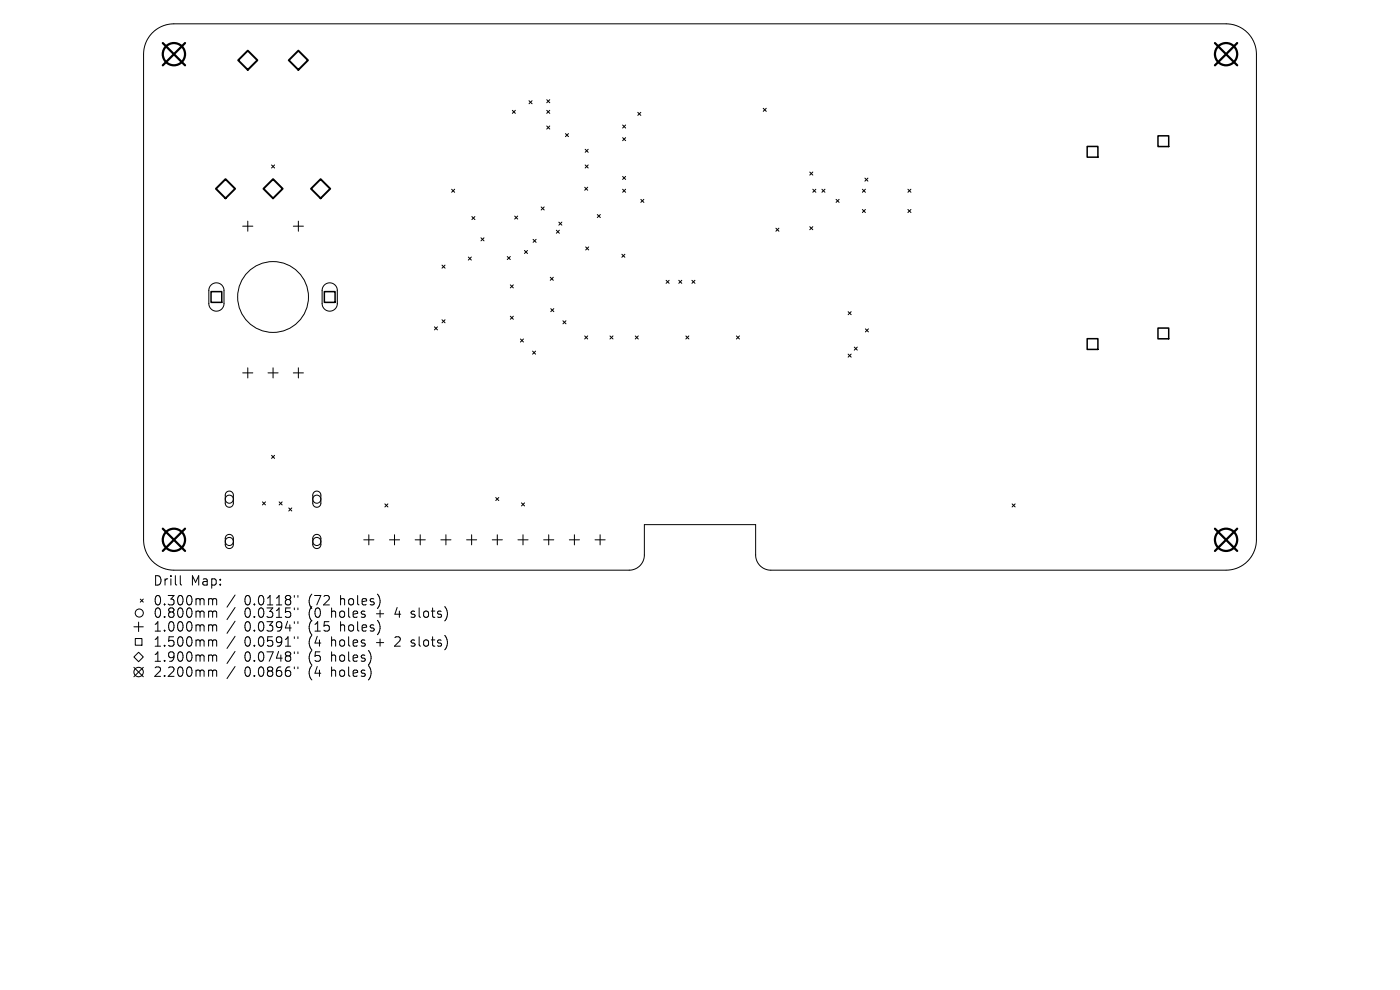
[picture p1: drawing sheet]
<svg xmlns="http://www.w3.org/2000/svg" width="297mm" height="210mm" viewBox="0 0 297 210" stroke-linecap="round" stroke-linejoin="round" font-family="sans-serif">
<defs><g id="words">
<g font-size="2.8">
<text x="32.4" y="124.5">Drill</text>
<text x="40.4" y="124.5">Map:</text>
<text x="32.4" y="128.7">0.300mm</text>
<text x="32.4" y="131.3">0.800mm</text>
<text x="51.9" y="128.7">0.0118&quot;</text>
<text x="51.9" y="131.3">0.0315&quot;</text>
<text x="65.6" y="128.7">(72</text>
<text x="65.6" y="131.3">(0</text>
<text x="70.5" y="131.3">holes</text>
<text x="72.4" y="128.7">holes)</text>
<text x="80.3" y="131.3">+</text>
<text x="84.5" y="131.3">4</text>
<text x="88.1" y="131.3">slots)</text>
<text x="32.4" y="134.3">1.000mm</text>
<text x="32.4" y="137.5">1.500mm</text>
<text x="51.9" y="134.3">0.0394&quot;</text>
<text x="51.9" y="137.5">0.0591&quot;</text>
<text x="65.6" y="134.3">(15</text>
<text x="65.6" y="137.5">(4</text>
<text x="70.5" y="137.5">holes</text>
<text x="72.4" y="134.3">holes)</text>
<text x="80.3" y="137.5">+</text>
<text x="84.5" y="137.5">2</text>
<text x="88.1" y="137.5">slots)</text>
<text x="32.4" y="140.7">1.900mm</text>
<text x="32.4" y="143.9">2.200mm</text>
<text x="51.9" y="140.7">0.0748&quot;</text>
<text x="51.9" y="143.9">0.0866&quot;</text>
<text x="65.6" y="140.7">(5</text>
<text x="65.6" y="143.9">(4</text>
<text x="70.5" y="140.7">holes)</text>
<text x="70.5" y="143.9">holes)</text>
</g>
</g></defs>
<g fill="none" stroke="#000" stroke-width=".21">
<path d="M32.3 6.9a6.4 6.4 0 0 1 4.6-1.8h223.2a6.4 6.4 0 0 1 6.4 6.4v103a6.4 6.4 0 0 1-6.4 6.5h-96.6a3.2 3.2 0 0 1-3.2-3.3v-6.4h-23.6v6.4a3.2 3.2 0 0 1-3.2 3.3h-96.6a6.4 6.4 0 0 1-6.4-6.5v-103a6.4 6.4 0 0 1 1.8-4.6zM57.6 35l.7 .6M58.3 35l-.7 .6M108.7 23.4l.6 .6M109.3 23.4l-.6 .6M112.2 21.4l.7 .6M112.9 21.4l-.7 .6M116 21.2l.6 .6M116 23.4l.6 .6M116 26.7l.6 .7M116.6 21.2l-.6 .6M116.6 23.4l-.6 .6"/>
<path d="M116.6 26.7l-.6 .7M120 28.3l.6 .7M120.6 28.3l-.6 .7M124 39.7l.7 .7M124.1 31.7l.7 .6M124.1 35l.7 .6M124.7 39.7l-.7 .7M124.8 31.7l-.7 .6M124.8 35l-.7 .6M132.1 26.5l.6 .7M132.1 29.2l.6 .6M132.1 37.4l.6 .7"/>
<path d="M132.7 26.5l-.6 .7M132.7 29.2l-.6 .6M132.7 37.4l-.6 .7M135.3 23.8l.6 .7M135.9 23.8l-.6 .7M161.9 23l.7 .6M162.6 23l-.7 .6M171.8 36.5l.6 .6M172.4 36.5l-.6 .6M183.5 37.8l.6 .6M184.1 37.8l-.6 .6M51.5 48h2.1"/>
<path d="M52.6 46.9v2.2M62.2 48h2.2M63.3 46.9v2.2M93.8 56.2l.6 .7M94.4 56.2l-.6 .7M95.8 40.1l.7 .7M96.5 40.1l-.7 .7M99.4 54.5l.6 .7M100 54.5l-.6 .7M100.1 45.9l.6 .7M100.7 45.9l-.6 .7M102 50.4l.7 .7"/>
<path d="M102.7 50.4l-.7 .7M107.6 54.4l.7 .7M108.3 54.4l-.7 .7M109.2 45.8l.6 .7M109.8 45.8l-.6 .7M111.3 53.1l.6 .7M111.9 53.1l-.6 .7M113.1 50.8l.6 .6M113.7 50.8l-.6 .6M114.8 43.9l.6 .6M115.4 43.9l-.6 .6M116.7 58.8l.7 .7"/>
<path d="M117.4 58.8l-.7 .7M118 48.8l.7 .7M118.6 47.1l.6 .7M118.7 48.8l-.7 .7M119.2 47.1l-.6 .7M124.2 52.4l.7 .6M124.9 52.4l-.7 .6M126.7 45.5l.7 .7M127.4 45.5l-.7 .7M131.9 53.9l.7 .7M132.1 40.1l.6 .7M132.6 53.9l-.7 .7"/>
<path d="M132.7 40.1l-.6 .7M135.9 42.3l.7 .6M136.6 42.3l-.7 .6M141.3 59.5l.7 .6M142 59.5l-.7 .6M144 59.5l.6 .6M144.6 59.5l-.6 .6M146.8 59.5l.6 .6M147.4 59.5l-.6 .6M164.6 48.4l.6 .7M165.2 48.4l-.6 .7M171.8 48.1l.6 .6"/>
<path d="M172.4 48.1l-.6 .6M172.4 40.1l.7 .7M173.1 40.1l-.7 .7M174.4 40.1l.6 .7M175 40.1l-.6 .7M177.4 42.3l.6 .6M178 42.3l-.6 .6M182.9 40.1l.7 .7M182.9 44.4l.7 .7M183.6 40.1l-.7 .7M183.6 44.4l-.7 .7M192.6 40.1l.7 .7"/>
<path d="M192.6 44.4l.7 .7M193.3 40.1l-.7 .7M193.3 44.4l-.7 .7M44.8 60.5a1.61 1.61 0 0 1 1.7-.4 1.61 1.61 0 0 1 1 1.5v2.8a1.61 1.61 0 0 1-1.6 1.6 1.61 1.61 0 0 1-1.6-1.6v-2.9zM51.5 79.1h2.1M52.6 78v2.2M56.9 79.1h2.1M57.9 78v2.2M62.2 79.1h2.2M63.3 78v2.2M68.8 60.5a1.61 1.61 0 0 1 1.8-.4 1.61 1.61 0 0 1 1 1.5v2.8a1.61 1.61 0 0 1-1.7 1.6 1.61 1.61 0 0 1-1.6-1.6v-2.9zM92.2 69.3l.6 .7"/>
<path d="M92.8 69.3l-.6 .7M93.8 67.8l.6 .7M94.4 67.8l-.6 .7M108.3 60.4l.6 .7M108.3 67.1l.6 .6M108.9 60.4l-.6 .7M108.9 67.1l-.6 .6M110.4 71.9l.6 .7M111 71.9l-.6 .7M113 74.5l.6 .6M113.6 74.5l-.6 .6M116.8 65.5l.7 .6"/>
<path d="M117.5 65.5l-.7 .6M119.4 68l.7 .7M120.1 68l-.7 .7M124 71.3l.7 .6M124.7 71.3l-.7 .6M129.4 71.3l.6 .6M130 71.3l-.6 .6M134.8 71.3l.6 .6M135.4 71.3l-.6 .6M145.5 71.3l.6 .6M146.1 71.3l-.6 .6M156.2 71.3l.7 .6"/>
<path d="M156.9 71.3l-.7 .6M179.9 66.1l.7 .7M179.9 75.1l.7 .7M180.6 66.1l-.7 .7M180.6 75.1l-.7 .7M181.2 73.6l.7 .7M181.9 73.6l-.7 .7M183.6 69.8l.6 .6M184.2 69.8l-.6 .6M57.6 96.6l.7 .6M58.3 96.6l-.7 .6M48 104.4a.86 .86 0 0 1 1-.2 .86 .86 0 0 1 .5 .8v1.7a.86 .86 0 0 1-.9 .9 .86 .86 0 0 1-.8-.9v-1.7z"/>
<path d="M48 113.6a.86 .86 0 0 1 1-.2 .86 .86 0 0 1 .5 .8v1.3a.86 .86 0 0 1-.9 .9 .86 .86 0 0 1-.8-.9v-1.4zM55.7 106.5l.6 .6M56.3 106.5l-.6 .6M59.2 106.5l.7 .6M59.9 106.5l-.7 .6M61.3 107.8l.6 .6M61.9 107.8l-.6 .6M66.6 104.4a.86 .86 0 0 1 .9-.2 .86 .86 0 0 1 .6 .8v1.7a.86 .86 0 0 1-.9 .9 .86 .86 0 0 1-.8-.9v-1.7zM66.6 113.6a.86 .86 0 0 1 .9-.2 .86 .86 0 0 1 .6 .8v1.3a.86 .86 0 0 1-.9 .9 .86 .86 0 0 1-.8-.9v-1.4zM77.2 114.5h2.1M78.2 113.4v2.2M81.6 106.9l.7 .6"/>
<path d="M82.3 106.9l-.7 .6M82.6 114.5h2.2M83.7 113.4v2.2M88.1 114.5h2.1M89.1 113.4v2.2M93.5 114.5h2.2M94.6 113.4v2.2M99 114.5h2.1M100 113.4v2.2M104.4 114.5h2.2M105.2 105.5l.6 .7M105.5 113.4v2.2"/>
<path d="M105.8 105.5l-.6 .7M109.9 114.5h2.1M110.6 106.7l.7 .6M111 113.4v2.2M111.3 106.7l-.7 .6M115.3 114.5h2.2M116.4 113.4v2.2M120.8 114.5h2.1M121.9 113.4v2.2M126.2 114.5h2.2M127.3 113.4v2.2M214.7 106.9l.7 .6"/>
<path d="M215.4 106.9l-.7 .6M28.4 139.4l1-1 1 1-1 1zM28.4 133h2M28.7 135.5h1.4v1.4h-1.4zM29.4 132v2M29.8 127.1l.6 .6M30.4 127.1l-.6 .6M38.3 122.1v1.7l.2 .3M44.5 127h.3l.3 .3M44.5 129.6h.3l.3 .3M44.5 132.5h.3l.3 .3M44.5 135.7l.5 .1 .1 .2"/>
<path d="M44.5 138.9h.3l.3 .3M45.1 139.2l.3-.3 .5 .1 .1 1.3M45.1 127.3l.3-.3 .5 .1 .1 1.2M45.1 127.3v1M45.1 129.9v1.1M45.1 132.8v1.1M45.1 136v1.1M45.1 139.2v1.1M45.1 129.9l.3-.3 .5 .1 .1 1.3M45.1 132.8l.3-.3 .5 .1 .1 1.3M45.1 136l.3-.3 .5 .1 .1 1.3M49.9 126.2l-1.7 2.6"/>
<path d="M49.9 128.9l-1.7 2.5M49.9 131.8l-1.7 2.6M49.9 135l-1.7 2.6M49.9 138.2l-1.7 2.6M62.4 126.3v.4M62.4 129v.3M62.4 131.9v.4M62.4 135.1v.4M62.4 138.3v.4M63.2 126.3v.4M63.2 129v.3M63.2 131.9v.4"/>
<path d="M63.2 135.1v.4M63.2 138.3v.4M87.2 130.9l.2 .1M87.2 137l.2 .1M87.3 129.7v.5M87.3 135.8v.5M28.4 141.6l2 2M30.4 141.6l-2 2M44.5 142.1h.3l.3 .3M45.1 142.4v1.1M45.1 142.4l.3-.3 .5 .1 .1 1.3M49.9 141.4l-1.7 2.6"/>
<path d="M62.4 141.5v.4M63.2 141.5v.4"/>
<circle cx="57.9" cy="63" r="7.5"/>
<circle cx="48.6" cy="114.9" r=".86"/>
<circle cx="48.6" cy="105.9" r=".86"/>
<circle cx="67.2" cy="105.9" r=".86"/>
<circle cx="67.2" cy="114.9" r=".86"/>
<circle cx="29.5" cy="130" r=".86"/>
<circle cx="29.4" cy="142.6" r="1"/>
</g>
<path d="M230.6 31.1h2.3v2.2h-2.3zM245.7 28.8h2.2v2.3h-2.2zM44.8 61.9h2.2v2.2h-2.2zM68.8 61.9h2.3v2.2h-2.3zM230.6 71.8h2.3v2.3h-2.3zM245.7 69.6h2.2v2.3h-2.2z" fill="none" stroke="#000" stroke-width=".32"/>
<path d="M52.6 10.7l2 2.1-2 2-2.1-2zM63.3 10.7l2 2.1-2 2-2-2zM47.8 38l2.1 2-2.1 2.1-2-2.1zM57.9 38l2.1 2-2.1 2.1-2-2.1zM66 40l2-2 2.1 2-2.1 2.1z" fill="none" stroke="#000" stroke-width=".41"/>
<g fill="none" stroke="#000" stroke-width=".47">
<path d="M34.5 9.1l4.8 4.8M39.3 9.1l-4.8 4.8M257.7 9.1l4.8 4.8M262.5 9.1l-4.8 4.8M34.5 112.2l4.8 4.7M39.3 112.2l-4.8 4.7M257.7 112.2l4.8 4.7M262.5 112.2l-4.8 4.7"/>
<circle cx="36.9" cy="11.5" r="2.36"/>
<circle cx="260.1" cy="11.5" r="2.36"/>
<circle cx="36.9" cy="114.5" r="2.36"/>
<circle cx="260.1" cy="114.5" r="2.36"/>
</g>
<use href="#words"/>
</svg>
